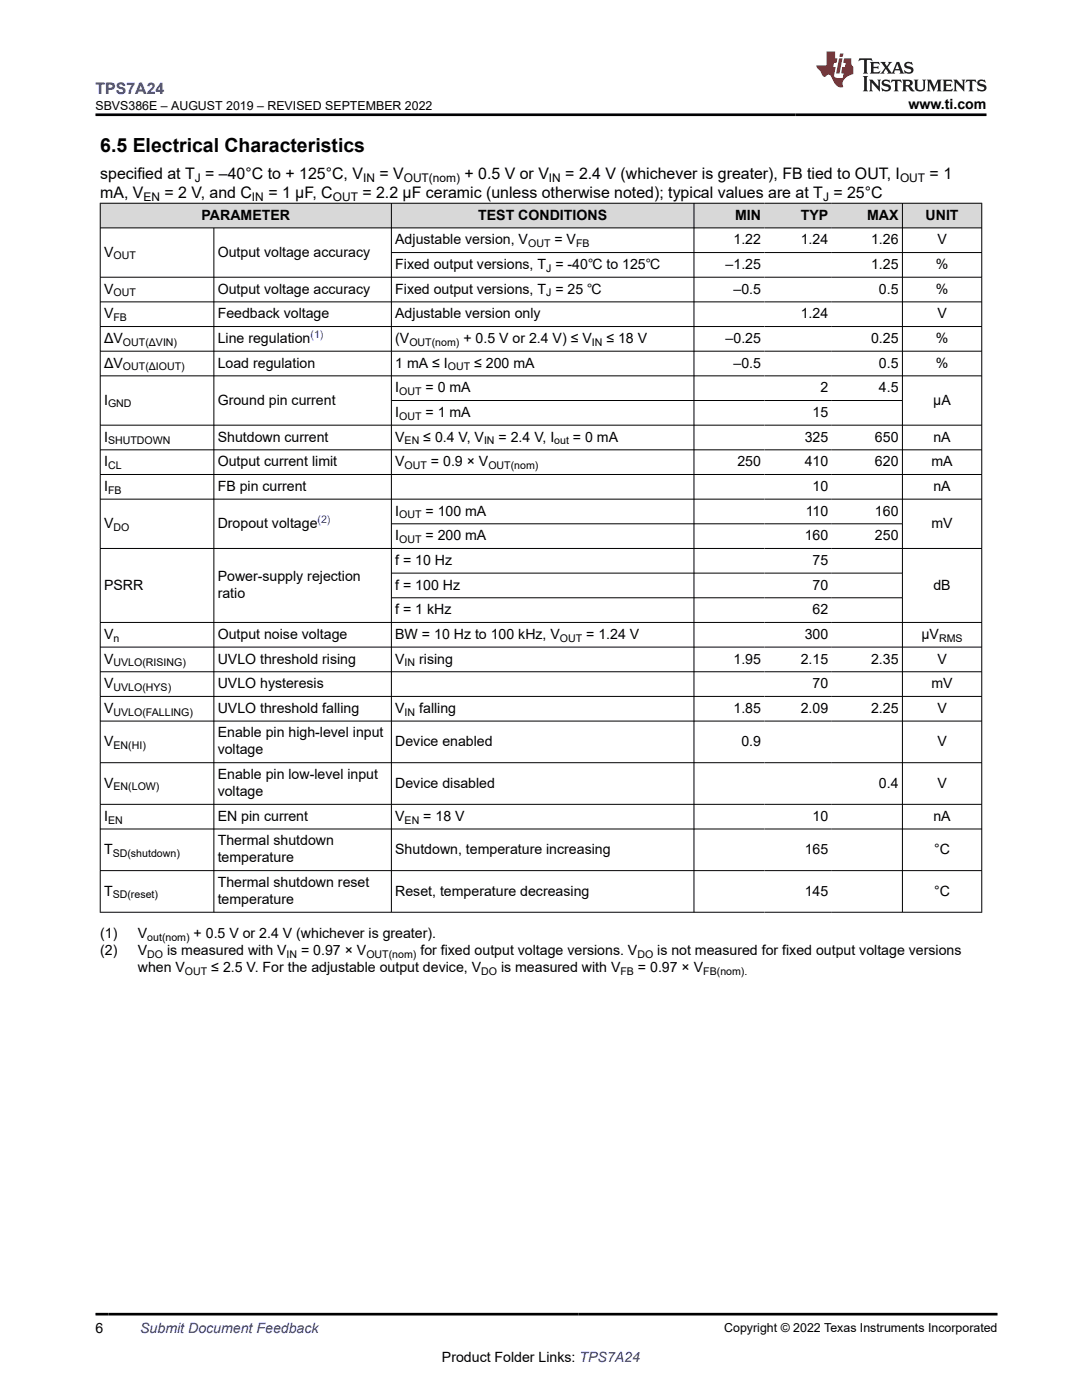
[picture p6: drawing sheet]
<svg xmlns="http://www.w3.org/2000/svg" width="216mm" height="279mm" viewBox="0 0 216 279" stroke-linecap="round" stroke-linejoin="round" font-family="sans-serif">
<defs><g id="words">
<text font-size="3.9" x="20" y="30.3">6.5 Electrical Characteristics</text>
<text font-size="3.2" fill="#00f" x="19" y="18.7">TPS7A24</text>
<g font-size="3.2">
<text x="20" y="35.7">specified at T = –40°C to + 125°C, V</text>
<text x="75.7" y="35.7">= V</text>
<text x="92.7" y="35.7">+ 0.5 V or V</text>
<text x="112.8" y="35.7">= 2.4 V (whichever is greater), FB tied to OUT, I</text>
<text x="185.5" y="35.7">= 1</text>
<text x="20" y="39.5">mA, V</text>
<text x="32.8" y="39.5">= 2 V, and C</text>
<text x="53.5" y="39.5">= 1 μF, C</text>
<text x="72.3" y="39.5">= 2.2 μF ceramic (unless otherwise noted); typical values are at T = 25°C</text>
</g>
<g font-size="2.8">
<text x="181.3" y="21.8">www.ti.com</text>
<text x="40.2" y="43.8">PARAMETER</text>
<text x="95.4" y="43.8">TEST CONDITIONS</text>
<text x="146.7" y="43.8">MIN</text>
<text x="159.8" y="43.8">TYP</text>
<text x="173" y="43.8">MAX</text>
<text x="184.7" y="43.8">UNIT</text>
<text x="20.8" y="51.2">V</text>
<text x="43.4" y="51.2">Output voltage accuracy</text>
<text x="78.9" y="48.8">Adjustable version, V</text>
<text x="78.9" y="53.7">Fixed output versions, T = -40℃ to 125℃</text>
<text x="110.6" y="48.8">= V</text>
<text x="144.8" y="53.7">–1.25</text>
<text x="146.4" y="48.8">1.22</text>
<text x="159.8" y="48.8">1.24</text>
<text x="173.8" y="48.8">1.26</text>
<text x="173.8" y="53.7">1.25</text>
<text x="186.7" y="53.7">%</text>
<text x="187" y="48.8">V</text>
<text x="20.8" y="58.6">V</text>
<text x="43.4" y="58.6">Output voltage accuracy</text>
<text x="78.9" y="58.6">Fixed output versions, T = 25 ℃</text>
<text x="146.4" y="58.6">–0.5</text>
<text x="175.4" y="58.6">0.5</text>
<text x="186.7" y="58.6">%</text>
<text x="20.8" y="63.5">V</text>
<text x="43.4" y="63.5">Feedback voltage</text>
<text x="78.9" y="63.5">Adjustable version only</text>
<text x="159.8" y="63.5">1.24</text>
<text x="187" y="63.5">V</text>
<text x="20.8" y="68.4">ΔV</text>
<text x="43.4" y="68.4">Line regulation</text>
<text x="78.9" y="68.4">(V</text>
<text x="92.5" y="68.4">+ 0.5 V or 2.4 V) ≤ V</text>
<text x="121" y="68.4">≤ 18 V</text>
<text x="144.8" y="68.4">–0.25</text>
<text x="173.8" y="68.4">0.25</text>
<text x="186.7" y="68.4">%</text>
<text x="20.8" y="73.4">ΔV</text>
<text x="43.4" y="73.4">Load regulation</text>
<text x="78.9" y="73.4">1 mA ≤ I</text>
<text x="94.6" y="73.4">≤ 200 mA</text>
<text x="146.4" y="73.4">–0.5</text>
<text x="175.4" y="73.4">0.5</text>
<text x="186.7" y="73.4">%</text>
<text x="20.8" y="80.7">I</text>
<text x="43.4" y="80.7">Ground pin current</text>
<text x="78.9" y="78.3">I</text>
<text x="78.9" y="83.2">I</text>
<text x="84.9" y="78.3">= 0 mA</text>
<text x="84.9" y="83.2">= 1 mA</text>
<text x="162.1" y="83.2">15</text>
<text x="163.7" y="78.3">2</text>
<text x="175.4" y="78.3">4.5</text>
<text x="186.2" y="80.7">µA</text>
<text x="20.8" y="88.1">I</text>
<text x="43.4" y="88.1">Shutdown current</text>
<text x="78.9" y="88.1">V</text>
<text x="84.5" y="88.1">≤ 0.4 V, V</text>
<text x="99.5" y="88.1">= 2.4 V, I</text>
<text x="114.3" y="88.1">= 0 mA</text>
<text x="160.6" y="88.1">325</text>
<text x="174.6" y="88.1">650</text>
<text x="186.3" y="88.1">nA</text>
<text x="20.8" y="93">I</text>
<text x="43.4" y="93">Output current limit</text>
<text x="78.9" y="93">V</text>
<text x="86" y="93">= 0.9 × V</text>
<text x="147.1" y="93">250</text>
<text x="160.6" y="93">410</text>
<text x="174.6" y="93">620</text>
<text x="185.9" y="93">mA</text>
<text x="20.8" y="98">I</text>
<text x="43.4" y="98">FB pin current</text>
<text x="162.1" y="98">10</text>
<text x="186.3" y="98">nA</text>
<text x="20.8" y="105.4">V</text>
<text x="43.4" y="105.4">Dropout voltage</text>
<text x="78.9" y="102.9">I</text>
<text x="78.9" y="107.8">I</text>
<text x="84.9" y="102.9">= 100 mA</text>
<text x="84.9" y="107.8">= 200 mA</text>
<text x="160.6" y="107.8">160</text>
<text x="160.8" y="102.9">110</text>
<text x="174.6" y="102.9">160</text>
<text x="174.6" y="107.8">250</text>
<text x="185.9" y="105.4">mV</text>
<text x="78.9" y="112.7">f = 10 Hz</text>
<text x="162.1" y="112.7">75</text>
<text x="20.8" y="117.7">PSRR</text>
<text x="43.4" y="116">Power-supply rejection</text>
<text x="43.4" y="119.3">ratio</text>
<text x="78.9" y="117.7">f = 100 Hz</text>
<text x="162.1" y="117.7">70</text>
<text x="186.3" y="117.7">dB</text>
<text x="78.9" y="122.6">f = 1 kHz</text>
<text x="162.1" y="122.6">62</text>
<text x="20.8" y="127.5">V</text>
<text x="43.4" y="127.5">Output noise voltage</text>
<text x="78.9" y="127.5">BW = 10 Hz to 100 kHz, V</text>
<text x="117" y="127.5">= 1.24 V</text>
<text x="160.6" y="127.5">300</text>
<text x="183.9" y="127.5">μV</text>
<text x="20.8" y="132.4">V</text>
<text x="20.8" y="137.3">V</text>
<text x="43.4" y="132.4">UVLO threshold rising</text>
<text x="43.4" y="137.3">UVLO hysteresis</text>
<text x="78.9" y="132.4">V</text>
<text x="83.6" y="132.4">rising</text>
<text x="146.4" y="132.4">1.95</text>
<text x="159.8" y="132.4">2.15</text>
<text x="162.1" y="137.3">70</text>
<text x="173.8" y="132.4">2.35</text>
<text x="185.9" y="137.3">mV</text>
<text x="187" y="132.4">V</text>
<text x="20.8" y="142.3">V</text>
<text x="43.4" y="142.3">UVLO threshold falling</text>
<text x="78.9" y="142.3">V</text>
<text x="83.6" y="142.3">falling</text>
<text x="146.4" y="142.3">1.85</text>
<text x="159.8" y="142.3">2.09</text>
<text x="173.8" y="142.3">2.25</text>
<text x="187" y="142.3">V</text>
<text x="20.8" y="148.9">V</text>
<text x="43.4" y="147.2">Enable pin high-level input</text>
<text x="78.9" y="148.9">Device enabled</text>
<text x="147.9" y="148.9">0.9</text>
<text x="187" y="148.9">V</text>
<text x="43.4" y="150.6">voltage</text>
<text x="43.4" y="155.5">Enable pin low-level input</text>
<text x="20.8" y="157.2">V</text>
<text x="43.4" y="158.9">voltage</text>
<text x="78.9" y="157.2">Device disabled</text>
<text x="175.4" y="157.2">0.4</text>
<text x="187" y="157.2">V</text>
<text x="20.8" y="163.8">I</text>
<text x="43.4" y="163.8">EN pin current</text>
<text x="78.9" y="163.8">V</text>
<text x="84.5" y="163.8">= 18 V</text>
<text x="162.1" y="163.8">10</text>
<text x="186.3" y="163.8">nA</text>
<text x="20.8" y="170.4">T</text>
<text x="43.4" y="168.7">Thermal shutdown</text>
<text x="43.4" y="172.1">temperature</text>
<text x="78.9" y="170.4">Shutdown, temperature increasing</text>
<text x="160.6" y="170.4">165</text>
<text x="186.4" y="170.4">°C</text>
<text x="20.8" y="178.7">T</text>
<text x="43.4" y="177">Thermal shutdown reset</text>
<text x="78.9" y="178.7">Reset, temperature decreasing</text>
<text x="160.6" y="178.7">145</text>
<text x="186.4" y="178.7">°C</text>
<text x="43.4" y="180.4">temperature</text>
<text x="20" y="190.6">(2)</text>
<text x="20" y="187.2">(1)</text>
<text x="27.5" y="187.2">V</text>
<text x="27.5" y="190.6">V</text>
<text x="33.3" y="190.6">is measured with V</text>
<text x="38.6" y="187.2">+ 0.5 V or 2.4 V (whichever is greater).</text>
<text x="60.1" y="190.6">= 0.97 × V</text>
<text x="83.9" y="190.6">for fixed output voltage versions. V</text>
<text x="131.1" y="190.6">is not measured for fixed output voltage versions</text>
<text x="27.5" y="194">when V</text>
<text x="42.2" y="194">≤ 2.5 V. For the adjustable output device, V</text>
<text x="100" y="194">is measured with V</text>
<text x="127.3" y="194">= 0.97 × V</text>
<text x="19" y="266.1">6</text>
<text x="88.2" y="271.7">Product Folder Links: TPS7A24</text>
</g>
<text font-size="2.8" fill="#00f" x="28" y="266.1">Submit Document Feedback</text>
<g font-size="2.5">
<text x="19" y="21.9">SBVS386E – AUGUST 2019 – REVISED SEPTEMBER 2022</text>
<text x="144.5" y="265.8">Copyright © 2022 Texas Instruments Incorporated</text>
</g>
<g font-size="2.4">
<text x="28.6" y="40.1">EN</text>
<text x="38.9" y="36.3">J</text>
<text x="50.3" y="40.1">IN</text>
<text x="66.4" y="40.1">OUT</text>
<text x="72.4" y="36.3">IN</text>
<text x="80.6" y="36.3">OUT(nom)</text>
<text x="109.5" y="36.3">IN</text>
<text x="164.2" y="40.1">J</text>
<text x="179.6" y="36.3">OUT</text>
</g>
<g font-size="2.1">
<text x="22.6" y="51.8">OUT</text>
<text x="105.4" y="49.3">OUT</text>
<text x="114.9" y="49.3">FB</text>
<text x="22.6" y="59.2">OUT</text>
<text x="109" y="54.2">J</text>
<text x="109" y="59.2">J</text>
<text x="22.6" y="64.1">FB</text>
<text x="24.5" y="69">OUT(ΔVIN)</text>
<text x="81.7" y="69">OUT(nom)</text>
<text x="118.1" y="69">IN</text>
<text x="24.5" y="73.9">OUT(ΔIOUT)</text>
<text x="89.4" y="73.9">OUT</text>
<text x="21.6" y="81.3">GND</text>
<text x="79.6" y="78.8">OUT</text>
<text x="79.6" y="83.8">OUT</text>
<text x="21.6" y="88.7">SHUTDOWN</text>
<text x="80.7" y="88.7">EN</text>
<text x="96.6" y="88.7">IN</text>
<text x="110.6" y="88.7">out</text>
<text x="21.6" y="93.6">CL</text>
<text x="80.7" y="93.6">OUT</text>
<text x="97.5" y="93.6">OUT(nom)</text>
<text x="21.6" y="98.5">FB</text>
<text x="22.6" y="105.9">DO</text>
<text x="79.6" y="103.5">OUT</text>
<text x="79.6" y="108.4">OUT</text>
<text x="22.6" y="128.1">n</text>
<text x="111.7" y="128.1">OUT</text>
<text x="187.4" y="128.1">RMS</text>
<text x="22.6" y="133">UVLO(RISING)</text>
<text x="22.6" y="137.9">UVLO(HYS)</text>
<text x="80.7" y="133">IN</text>
<text x="22.6" y="142.8">UVLO(FALLING)</text>
<text x="80.7" y="142.8">IN</text>
<text x="22.6" y="149.4">EN(HI)</text>
<text x="22.6" y="157.7">EN(LOW)</text>
<text x="21.6" y="164.4">EN</text>
<text x="80.7" y="164.4">EN</text>
<text x="22.5" y="171">SD(shutdown)</text>
<text x="22.5" y="179.3">SD(reset)</text>
<text x="29.4" y="191.2">DO</text>
<text x="29.4" y="187.8">out(nom)</text>
<text x="57.2" y="191.2">IN</text>
<text x="73.1" y="191.2">OUT(nom)</text>
<text x="127.2" y="191.2">DO</text>
<text x="36.9" y="194.5">OUT</text>
<text x="96" y="194.5">DO</text>
<text x="123.8" y="194.5">FB</text>
<text x="140.3" y="194.5">FB(nom).</text>
</g>
<g font-size="2.1" fill="#00f">
<text x="62" y="67.5">(1)</text>
<text x="63.4" y="104.4">(2)</text>
</g>
</g></defs>
<g fill="#d8d8d8">
<path d="M20 40.6h175.9v4.9h-175.9z" fill-rule="evenodd"/>
<path d="M20.1 40.6h57.9v4.8h-57.9z" fill-rule="evenodd"/>
<path d="M78.2 40.6h60.2v4.8h-60.2z" fill-rule="evenodd"/>
<path d="M138.5 40.6h14.1v4.8h-14.1z" fill-rule="evenodd"/>
<path d="M152.6 40.6h13.4v4.8h-13.4z" fill-rule="evenodd"/>
<path d="M166 40.6h14v4.8h-14z" fill-rule="evenodd"/>
<path d="M180.1 40.6h15.7v4.8h-15.7z" fill-rule="evenodd"/>
</g>
<g fill="none" stroke="#000" stroke-width=".2">
<path d="M19.9 40.6h176.1M19.9 45.5h176.1M19.9 55.3h176.1M20 40.5v141.6M42.7 45.5v136.6M78.1 40.5v141.6M78.1 50.4h117.9M138.5 40.5v141.6M180.1 40.5v141.6M195.9 40.5v141.6M19.9 60.2h176.1M19.9 65.2h176.1"/>
<path d="M19.9 70.1h176.1M19.9 75h176.1M78.1 79.9h102M19.9 84.9h176.1M19.9 89.8h176.1M19.9 94.7h176.1M19.9 99.6h176.1M19.9 109.5h176.1M78.1 104.5h102M78.1 114.4h102M78.1 119.3h102M19.9 124.2h176.1"/>
<path d="M19.9 129.1h176.1M19.9 134.1h176.1M19.9 139h176.1M19.9 143.9h176.1M19.9 152.2h176.1M19.9 160.5h176.1M19.9 165.4h176.1M19.9 173.8h176.1M19.9 182.1h176.1"/>
</g>
<path d="M171.5 11.6l-.2 .6 .5-.2h.6v.1v2.2l-.2 .4h1l-.2-.4v-2.2v-.1h.5l.5 .2-.1-.6zM173.6 12.4l.2 .3v1.6l-.2 .4h1.9l.1-.6a1.08 1.08 0 0 1-1.3 .2v-.7h.6l.4 .2v-.7l-.4 .2h-.6v-.5l.2-.2a1 1 0 0 1 1 .3l-.1-.5zM175.7 12.4l.9 1.1-1 1.2h.9l-.2-.2 .5-.8 .4 .8-.2 .2h1.6l-.2-.2 .2-.5h.9l.1 .5-.1 .2h.9l-.2-.4-.8-1.9h-.5l-.9 2.1-.9-1.1 .9-1h-.8l.2 .2-.4 .6-.4-.6 .2-.2zM179 12.8l.4 1h-.7zM180.7 12.5a.65 .65 0 0 0-.2 .7 .65 .65 0 0 0 .6 .5l.6 .1 .1 .3a.79 .79 0 0 1-.7 .4 .79 .79 0 0 1-.7-.5l.1 .7 .2-.1a.93 .93 0 0 0 1.1 0 .93 .93 0 0 0 .4-.9 1.46 1.46 0 0 0-1.2-.6l-.1-.3a1.09 1.09 0 0 1 1.2 .2l-.2-.6-.1 .1-.5-.2zM172.2 15.2l.2 .4v2.2l-.2 .4h1l-.2-.4v-2.2l.2-.4zM173.4 15.9l.2 .4v1.5l-.2 .4h.8l-.3-.4 .1-1.3 1.6 1.8v-2l.2-.4h-.7l.1 .2 .1 1.1-1.2-1.3zM176.2 16a.65 .65 0 0 0-.2 .8 .65 .65 0 0 0 .6 .4l.6 .2 .1 .2a.79 .79 0 0 1-.7 .4 .79 .79 0 0 1-.7-.5l.1 .7 .2-.1a.93 .93 0 0 0 1.1 .1 .93 .93 0 0 0 .4-1 1.46 1.46 0 0 0-1.2-.5l-.1-.4a1.09 1.09 0 0 1 1.2 .2l-.1-.6-.2 .1-.5-.1zM177.9 15.9l-.1 .6a.63 .63 0 0 1 .8-.3v1.6l-.3 .4h1l-.2-.4v-1.6a.66 .66 0 0 1 .8 .3l-.1-.6zM180 15.9l.2 .4v1.5l-.2 .4h1l-.2-.2-.1-.7h.5l.1 .2a.79 .79 0 0 0 1.2 .6l-1-.9a.61 .61 0 0 0 .6-.6 .61 .61 0 0 0-.5-.7zM180.8 16.2h.1a.47 .47 0 0 1 .5 .1 .47 .47 0 0 1 .1 .5l-.1 .1-.7 .1zM182.3 15.9l.2 .2a2.27 2.27 0 0 0 .4 2 1.04 1.04 0 0 0 1.7-.7v-1.3l.2-.2h-.8l.2 .4v1.1a.6 .6 0 0 1-.6 .6 .6 .6 0 0 1-.6-.6v-1.1l.3-.4zM184.9 15.9l.2 .4v1.5l-.2 .4h.8l-.3-.4v-1.4l.9 1.9 .9-1.9v1.4l-.3 .4h1l-.2-.4v-1.5l.2-.4h-.8l-.7 1.5-.6-1.5zM188.1 15.9l.2 .4v1.5l-.2 .4h1.9l.1-.6a1.09 1.09 0 0 1-1.3 .2v-.7h.6l.4 .2v-.6l-.4 .2h-.6v-.6l.2-.1a1.01 1.01 0 0 1 1 .3l-.1-.6zM190.2 15.9l.3 .4v1.5l-.3 .4h.8l-.2-.4v-1.3l1.6 1.8v-2l.2-.4h-.7l.2 .2v1.1l-1.2-1.3zM192.8 15.9l-.1 .6a.63 .63 0 0 1 .8-.3v1.6l-.3 .4h1l-.2-.4v-1.6a.66 .66 0 0 1 .8 .3l-.1-.6zM195.2 16a.65 .65 0 0 0-.2 .8 .65 .65 0 0 0 .6 .4l.6 .2 .2 .2a.79 .79 0 0 1-.7 .4 .79 .79 0 0 1-.7-.5l.1 .7 .2-.1a.93 .93 0 0 0 1 .1 .93 .93 0 0 0 .5-1 1.46 1.46 0 0 0-1.3-.5v-.4a1.09 1.09 0 0 1 1.2 .2l-.2-.6-.2 .1-.5-.1z" fill="#231f20"/>
<path d="M164.9 10.3v2.7h-2l.1 .4 .8 1a.95 .95 0 0 0 1 .9 .59 .59 0 0 1 .5-.4 .59 .59 0 0 1 .5 .3l.4 .8a1.59 1.59 0 0 0 2.1 1.4 1.61 1.61 0 0 1 1-2.3l1-.3-.1-1.5a1.59 1.59 0 0 1-.3-1.7h-1.5l-.2 .9h.6l-.2 .9h-.5l-.2 .9v.3l.4 .1-.1 .9h-.7a.73 .73 0 0 1-1-.7l.3-1.5h-.5l.1-.9h.5l.2-.9h-.5v-1.3zM167.4 11.6l-.6 3.1h.7l.6-3.1zM167.6 10.7l-.1 .6h.7l.1-.6z" fill="#ed1c24"/>
<path d="M19 22.9h177.8M19 262.3h180" fill="none" stroke="#000" stroke-width=".53"/>
<use href="#words"/>
</svg>
